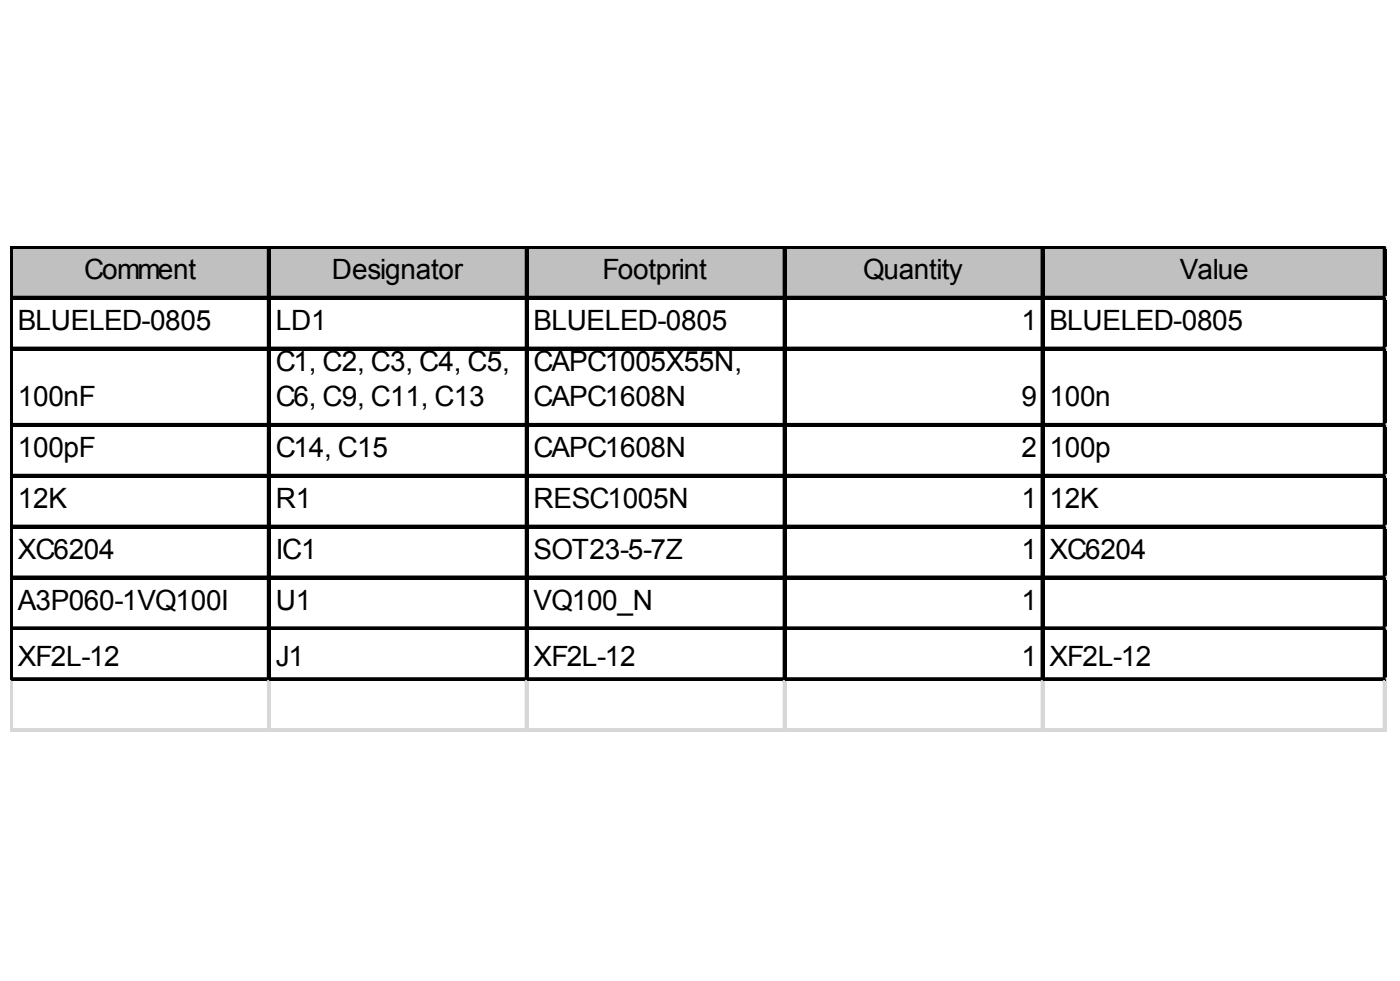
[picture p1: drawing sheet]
<svg xmlns="http://www.w3.org/2000/svg" width="291mm" height="204mm" viewBox="0 0 291 204" stroke-linecap="round" stroke-linejoin="round" font-family="sans-serif">
<defs><g id="words">
<g font-size="5.8">
<text x="17.5" y="58">Comment</text>
<text x="69" y="58">Designator</text>
<text x="125.3" y="58">Footprint</text>
<text x="179.4" y="58">Quantity</text>
<text x="245.3" y="58">Value</text>
<text x="3.7" y="68.6">BLUELED-0805</text>
<text x="57.3" y="68.6">LD1</text>
<text x="110.9" y="68.6">BLUELED-0805</text>
<text x="212.3" y="68.6">1</text>
<text x="218.2" y="68.6">BLUELED-0805</text>
<text x="57.3" y="77">C1, C2, C3, C4, C5,</text>
<text x="110.9" y="77">CAPC1005X55N,</text>
<text x="3.7" y="84.4">100nF</text>
<text x="57.3" y="84.4">C6, C9, C11, C13</text>
<text x="110.9" y="84.4">CAPC1608N</text>
<text x="212.3" y="84.4">9</text>
<text x="218.2" y="84.4">100n</text>
<text x="3.7" y="95">100pF</text>
<text x="57.3" y="95">C14, C15</text>
<text x="110.9" y="95">CAPC1608N</text>
<text x="212.3" y="95">2</text>
<text x="218.2" y="95">100p</text>
<text x="3.7" y="105.6">12K</text>
<text x="57.3" y="105.6">R1</text>
<text x="110.9" y="105.6">RESC1005N</text>
<text x="212.3" y="105.6">1</text>
<text x="218.2" y="105.6">12K</text>
<text x="3.7" y="116.2">XC6204</text>
<text x="57.3" y="116.2">IC1</text>
<text x="110.9" y="116.2">SOT23-5-7Z</text>
<text x="212.3" y="116.2">1</text>
<text x="218.2" y="116.2">XC6204</text>
<text x="3.7" y="126.7">A3P060-1VQ100I</text>
<text x="57.3" y="126.7">U1</text>
<text x="110.9" y="126.7">VQ100_N</text>
<text x="212.3" y="126.7">1</text>
<text x="3.7" y="138.4">XF2L-12</text>
<text x="57.3" y="138.4">J1</text>
<text x="110.9" y="138.4">XF2L-12</text>
<text x="212.3" y="138.4">1</text>
<text x="218.2" y="138.4">XF2L-12</text>
</g>
</g></defs>
<path d="M2.6 51.6h285.7v10.7h-285.7z" fill="#c0c0c0"/>
<g fill="none" stroke="#000" stroke-width=".53">
<path d="M2.1 51.2v90.4M2.6 51.2h285.7M55.7 51.7v89.9M109.3 51.7v89.9M163 51.7v89.9M216.6 51.7v89.9M287.7 51.7v89.9M2.6 61.7h285.7M2.6 72.3h285.7M2.6 88.2h285.7M2.6 98.7h285.7M2.6 109.3h285.7"/>
<path d="M2.6 119.9h285.7M2.6 130.5h285.7M2.6 141h285.7"/>
</g>
<g fill="#000">
<path d="M2.1 51.2h.5v90.4h-.5zM2.6 51.2h285.7v.5h-285.7zM55.7 51.7h.6v89.9h-.6zM109.3 51.7h.6v89.9h-.6zM163 51.7h.5v89.9h-.5zM216.6 51.7h.5v89.9h-.5zM287.7 51.7h.6v89.9h-.6zM2.6 61.7h285.7v.6h-285.7zM2.6 72.3h285.7v.5h-285.7zM2.6 88.2h285.7v.5h-285.7zM2.6 98.7h285.7v.6h-285.7zM2.6 109.3h285.7v.5h-285.7z"/>
<path d="M2.6 119.9h285.7v.5h-285.7zM2.6 130.5h285.7v.5h-285.7zM2.6 141h285.7v.6h-285.7z"/>
</g>
<path d="M2.1 141.6v10.6" fill="none" stroke="#d0d7e5" stroke-width=".53"/>
<path d="M2.1 141.6h.5v10.6h-.5z" fill="#d0d7e5"/>
<path d="M55.7 141.6v10.6" fill="none" stroke="#d0d7e5" stroke-width=".53"/>
<path d="M55.7 141.6h.6v10.6h-.6z" fill="#d0d7e5"/>
<path d="M109.3 141.6v10.6" fill="none" stroke="#d0d7e5" stroke-width=".53"/>
<path d="M109.3 141.6h.6v10.6h-.6z" fill="#d0d7e5"/>
<path d="M163 141.6v10.6" fill="none" stroke="#d0d7e5" stroke-width=".53"/>
<path d="M163 141.6h.5v10.6h-.5z" fill="#d0d7e5"/>
<path d="M216.6 141.6v10.6" fill="none" stroke="#d0d7e5" stroke-width=".53"/>
<path d="M216.6 141.6h.5v10.6h-.5z" fill="#d0d7e5"/>
<path d="M287.7 141.6v10.6" fill="none" stroke="#d0d7e5" stroke-width=".53"/>
<path d="M287.7 141.6h.6v10.6h-.6z" fill="#d0d7e5"/>
<path d="M288.3 51.2h.1" fill="none" stroke="#d0d7e5" stroke-width=".53"/>
<path d="M288.3 51.2v.5z" fill="#d0d7e5"/>
<path d="M288.3 61.7h.1" fill="none" stroke="#d0d7e5" stroke-width=".53"/>
<path d="M288.3 61.7v.6z" fill="#d0d7e5"/>
<path d="M288.3 72.3h.1" fill="none" stroke="#d0d7e5" stroke-width=".53"/>
<path d="M288.3 72.3v.5z" fill="#d0d7e5"/>
<path d="M288.3 88.2h.1" fill="none" stroke="#d0d7e5" stroke-width=".53"/>
<path d="M288.3 88.2v.5z" fill="#d0d7e5"/>
<path d="M288.3 98.7h.1" fill="none" stroke="#d0d7e5" stroke-width=".53"/>
<path d="M288.3 98.7v.6z" fill="#d0d7e5"/>
<path d="M288.3 109.3h.1" fill="none" stroke="#d0d7e5" stroke-width=".53"/>
<path d="M288.3 109.3v.5z" fill="#d0d7e5"/>
<path d="M288.3 119.9h.1" fill="none" stroke="#d0d7e5" stroke-width=".53"/>
<path d="M288.3 119.9v.5z" fill="#d0d7e5"/>
<path d="M288.3 130.5h.1" fill="none" stroke="#d0d7e5" stroke-width=".53"/>
<path d="M288.3 130.5v.5z" fill="#d0d7e5"/>
<path d="M288.3 141h.1" fill="none" stroke="#d0d7e5" stroke-width=".53"/>
<path d="M288.3 141v.6z" fill="#d0d7e5"/>
<path d="M2.1 151.6h286.2" fill="none" stroke="#d0d7e5" stroke-width=".53"/>
<path d="M2.1 151.6h286.2v.5h-286.2z" fill="#d0d7e5"/>
<use href="#words"/>
</svg>
